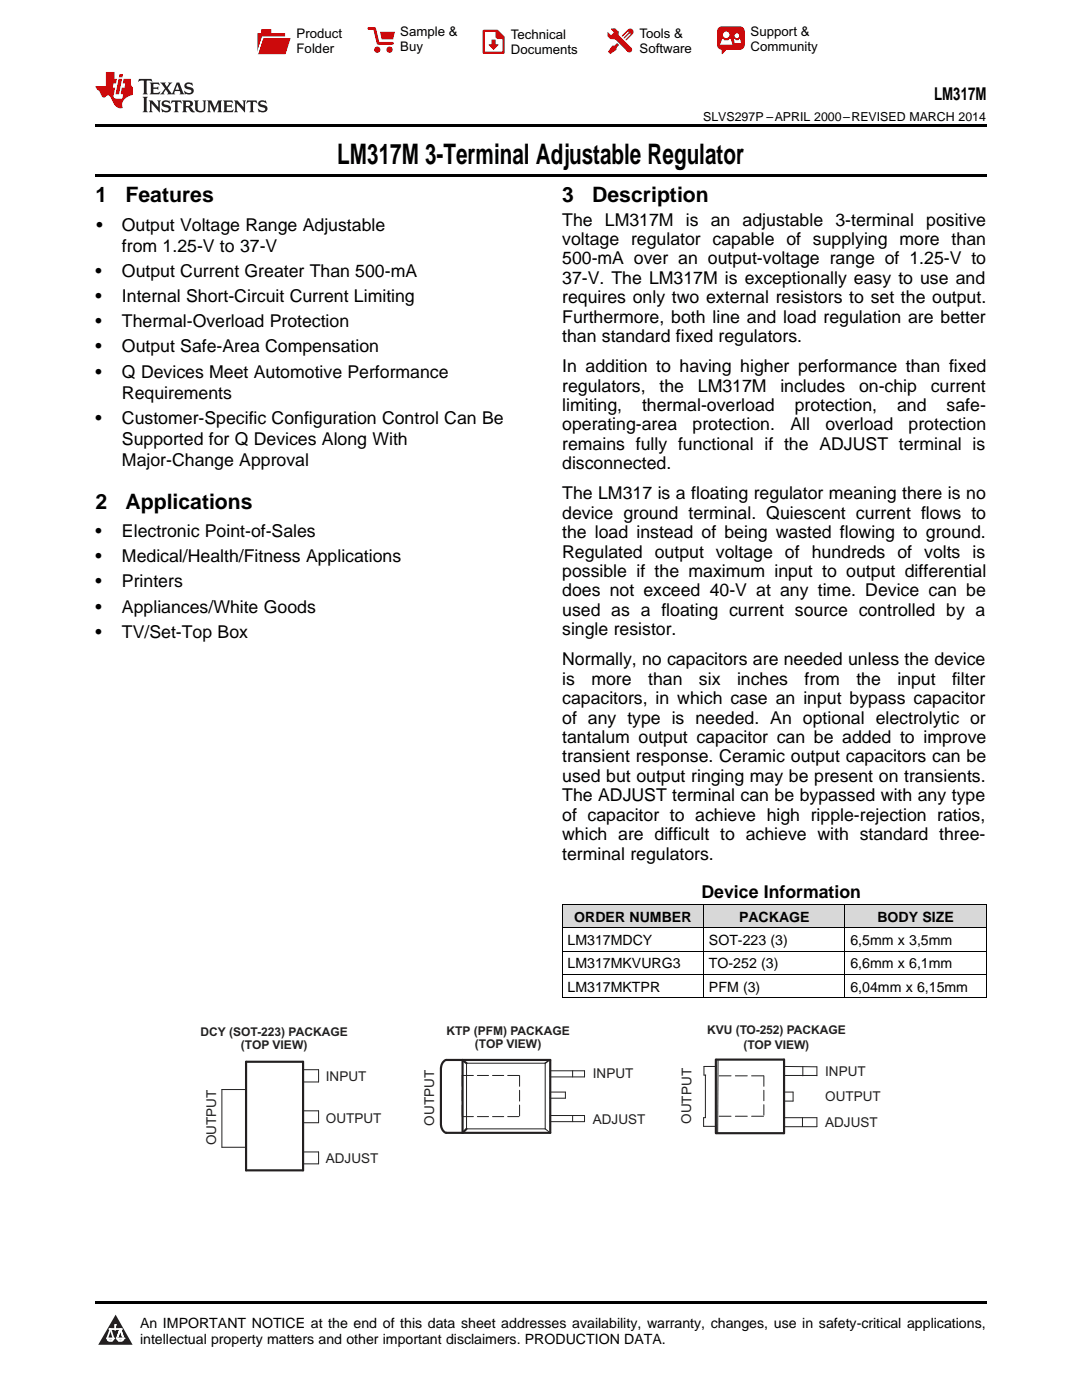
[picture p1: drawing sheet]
<svg xmlns="http://www.w3.org/2000/svg" width="216mm" height="279mm" viewBox="0 0 216 279" stroke-linecap="round" stroke-linejoin="round" font-family="sans-serif">
<defs><g id="words">
<text font-size="5.6" x="67.3" y="32.8">LM317M 3-Terminal Adjustable Regulator</text>
<g font-size="4.2">
<text x="19" y="40.4">1</text>
<text x="25" y="40.4">Features</text>
<text x="112.2" y="40.4">3</text>
<text x="118.2" y="40.4">Description</text>
<text x="19" y="101.5">2</text>
<text x="25" y="101.5">Applications</text>
</g>
<g font-size="3.5">
<text x="186.4" y="20">LM317M</text>
<text x="19.2" y="46.1">•</text>
<text x="24.3" y="46.1">Output Voltage Range Adjustable</text>
<text x="112.2" y="45">The LM317M is an adjustable 3-terminal positive</text>
<text x="24.3" y="50.3">from 1.25-V to 37-V</text>
<text x="112.2" y="48.9">voltage regulator capable of supplying more than</text>
<text x="112.2" y="52.8">500-mA over an output-voltage range of 1.25-V to</text>
<text x="19" y="55.3">•</text>
<text x="24.3" y="55.3">Output Current Greater Than 500-mA</text>
<text x="112.2" y="56.7">37-V. The LM317M is exceptionally easy to use and</text>
<text x="19" y="60.3">•</text>
<text x="19" y="65.3">•</text>
<text x="24.3" y="60.3">Internal Short-Circuit Current Limiting</text>
<text x="24.3" y="65.3">Thermal-Overload Protection</text>
<text x="112.2" y="60.5">requires only two external resistors to set the output.</text>
<text x="112.2" y="64.4">Furthermore, both line and load regulation are better</text>
<text x="19" y="70.3">•</text>
<text x="24.3" y="70.3">Output Safe-Area Compensation</text>
<text x="112.2" y="68.3">than standard fixed regulators.</text>
<text x="19" y="75.4">•</text>
<text x="24.3" y="75.4">Q Devices Meet Automotive Performance</text>
<text x="112.2" y="74.3">In addition to having higher performance than fixed</text>
<text x="24.3" y="79.6">Requirements</text>
<text x="112.2" y="78.1">regulators,</text>
<text x="112.2" y="82">limiting,</text>
<text x="128.1" y="82">thermal-overload</text>
<text x="131.6" y="78.1">the</text>
<text x="139.2" y="78.1">LM317M</text>
<text x="155.7" y="78.1">includes</text>
<text x="158.6" y="82">protection,</text>
<text x="171.4" y="78.1">on-chip</text>
<text x="179" y="82">and</text>
<text x="185.7" y="78.1">current</text>
<text x="188.9" y="82">safe-</text>
<text x="19" y="84.6">•</text>
<text x="24.3" y="84.6">Customer-Specific Configuration Control Can Be</text>
<text x="24.3" y="88.8">Supported for Q Devices Along With</text>
<text x="112.2" y="85.9">operating-area</text>
<text x="112.2" y="89.8">remains fully functional if the ADJUST terminal is</text>
<text x="138.2" y="85.9">protection.</text>
<text x="157.7" y="85.9">All</text>
<text x="164.7" y="85.9">overload</text>
<text x="181.3" y="85.9">protection</text>
<text x="24.3" y="93.1">Major-Change Approval</text>
<text x="112.2" y="93.7">disconnected.</text>
<text x="112.2" y="99.6">The LM317 is a floating regulator meaning there is no</text>
<text x="19" y="107.2">•</text>
<text x="24.3" y="107.2">Electronic Point-of-Sales</text>
<text x="112.2" y="103.5">device ground terminal. Quiescent current flows to</text>
<text x="112.2" y="107.4">the load instead of being wasted flowing to ground.</text>
<text x="19" y="112.2">•</text>
<text x="24.3" y="112.2">Medical/Health/Fitness Applications</text>
<text x="112.2" y="111.3">Regulated output voltage of hundreds of volts is</text>
<text x="19" y="117.2">•</text>
<text x="24.3" y="117.2">Printers</text>
<text x="112.2" y="115.1">possible if the maximum input to output differential</text>
<text x="112.2" y="119">does not exceed 40-V at any time. Device can be</text>
<text x="19" y="122.2">•</text>
<text x="24.3" y="122.2">Appliances/White Goods</text>
<text x="112.2" y="122.9">used as a floating current source controlled by a</text>
<text x="19" y="127.2">•</text>
<text x="24.3" y="127.2">TV/Set-Top Box</text>
<text x="112.2" y="126.8">single resistor.</text>
<text x="112.2" y="132.8">Normally, no capacitors are needed unless the device</text>
<text x="112.2" y="136.6">is</text>
<text x="118" y="136.6">more</text>
<text x="129.3" y="136.6">than</text>
<text x="139.5" y="136.6">six</text>
<text x="147.1" y="136.6">inches</text>
<text x="160.5" y="136.6">from</text>
<text x="170.9" y="136.6">the</text>
<text x="179.1" y="136.6">input</text>
<text x="190" y="136.6">filter</text>
<text x="112.2" y="140.5">capacitors, in which case an input bypass capacitor</text>
<text x="112.2" y="144.4">of any type is needed. An optional electrolytic or</text>
<text x="112.2" y="148.3">tantalum output capacitor can be added to improve</text>
<text x="112.2" y="152.2">transient response. Ceramic output capacitors can be</text>
<text x="112.2" y="156">used but output ringing may be present on transients.</text>
<text x="112.2" y="159.9">The ADJUST terminal can be bypassed with any type</text>
<text x="112.2" y="163.8">of capacitor to achieve high ripple-rejection ratios,</text>
<text x="112.2" y="167.7">which are difficult to achieve with standard three-</text>
<text x="112.2" y="171.6">terminal regulators.</text>
<text x="140" y="179.3">Device Information</text>
</g>
<g font-size="2.8">
<text x="114.6" y="183.9">ORDER NUMBER</text>
<text x="147.5" y="183.9">PACKAGE</text>
<text x="175.1" y="183.9">BODY SIZE</text>
<text x="113.2" y="188.6">LM317MDCY</text>
<text x="141.5" y="188.6">SOT-223 (3)</text>
<text x="169.7" y="188.6">6,5mm x 3,5mm</text>
<text x="113.2" y="193.3">LM317MKVURG3</text>
<text x="113.2" y="197.9">LM317MKTPR</text>
<text x="141.5" y="193.3">TO-252 (3)</text>
<text x="141.5" y="197.9">PFM (3)</text>
<text x="169.7" y="193.3">6,6mm x 6,1mm</text>
<text x="169.7" y="197.9">6,04mm x 6,15mm</text>
<text x="27.9" y="265">An IMPORTANT NOTICE at the end of this data sheet addresses availability, warranty, changes, use in safety-critical applications,</text>
<text x="27.9" y="268.2">intellectual property matters and other important disclaimers. PRODUCTION DATA.</text>
</g>
<g font-size="2.7" fill="#231f20">
<text x="65" y="215.7">INPUT</text>
<text x="118.3" y="215.2">INPUT</text>
<text x="164.7" y="214.8">INPUT</text>
<text x="164.7" y="219.7">OUTPUT</text>
<text x="65" y="224.1">OUTPUT</text>
<text x="86.6" y="224.6" transform="rotate(-90 86.6 224.6)">OUTPUT</text>
<text x="118.3" y="224.4">ADJUST</text>
<text x="137.9" y="224.3" transform="rotate(-90 137.9 224.3)">OUTPUT</text>
<text x="164.7" y="224.9">ADJUST</text>
<text x="43.1" y="228.6" transform="rotate(-90 43.1 228.6)">OUTPUT</text>
<text x="65" y="232.1">ADJUST</text>
</g>
<g font-size="2.6">
<text x="59.2" y="7.6">Product</text>
<text x="59.2" y="10.6">Folder</text>
<text x="79.9" y="7.3">Sample &amp;</text>
<text x="79.9" y="10.2">Buy</text>
<text x="101.9" y="7.8">Technical</text>
<text x="101.9" y="10.8">Documents</text>
<text x="127.6" y="7.6">Tools &amp;</text>
<text x="127.6" y="10.6">Software</text>
<text x="149.8" y="7.2">Support &amp;</text>
<text x="149.8" y="10.2">Community</text>
</g>
<text font-size="2.5" x="140.3" y="24.2">SLVS297P –APRIL 2000–REVISED MARCH 2014</text>
<g font-size="2.4" fill="#231f20">
<text x="40" y="206.7">DCY (SOT-223) PACKAGE</text>
<text x="48.1" y="209.3">(TOP VIEW)</text>
<text x="89.1" y="206.6">KTP (PFM) PACKAGE</text>
<text x="94.8" y="209.2">(TOP VIEW)</text>
<text x="141.1" y="206.4">KVU (TO-252) PACKAGE</text>
<text x="148.4" y="209.4">(TOP VIEW)</text>
</g>
</g></defs>
<g fill="#d8d8d8">
<path d="M112.2 180.6h28.2v4.6h-28.2z"/>
<path d="M140.4 180.6h28.2v4.6h-28.2z"/>
<path d="M168.6 180.6h28.2v4.6h-28.2z"/>
</g>
<path d="M23.1 262.4l3.4 6h-6.9z" fill="#231f20"/>
<path d="M21.4 267.1h1.2l-.3 .5h-.3a.55 .55 0 0 1-.6-.5z" fill-rule="evenodd" fill="#fff"/>
<path d="M21.4 267.1h1.2l-.3 .5h-.3a.55 .55 0 0 1-.6-.5z" fill="none" stroke="#231f20" stroke-width=".34"/>
<path d="M21.4 267.1l1.2 .1-.3 .4h-.5z" fill="none" stroke="#fff" stroke-width=".34"/>
<path d="M23 265.3h.1" fill="none" stroke="#fff" stroke-width=".34"/>
<path d="M23 264.4v.9z" fill="#fff"/>
<path d="M23 264.4v.9z" fill="none" stroke="#fff" stroke-width=".34"/>
<circle cx="23" cy="264.4" r=".17" fill="#fff"/>
<path d="M21.9 265.2h.1" fill="none" stroke="#fff" stroke-width=".34"/>
<path d="M21.9 265.2h2.3z" fill="#fff"/>
<path d="M21.9 265.2h2.3z" fill="none" stroke="#fff" stroke-width=".34"/>
<circle cx="24.2" cy="265.2" r=".17" fill="#fff"/>
<path d="M23.3 267.1h.1" fill="none" stroke="#fff" stroke-width=".34"/>
<path d="M24 265.2l-.7 1.9z" fill="#fff"/>
<path d="M24 265.2l-.7 1.9z" fill="none" stroke="#fff" stroke-width=".34"/>
<path d="M24 265.2l.7 1.9z" fill="#fff"/>
<path d="M24 265.2l.7 1.9z" fill="none" stroke="#fff" stroke-width=".34"/>
<path d="M24.6 267.1h.1" fill="none" stroke="#fff" stroke-width=".34"/>
<circle cx="21.4" cy="267.1" r=".17" fill="#fff"/>
<path d="M22.1 265.2l-.7 1.9z" fill="#fff"/>
<path d="M22.1 265.2l-.7 1.9z" fill="none" stroke="#fff" stroke-width=".34"/>
<path d="M22.1 265.2l.5 1.9z" fill="#fff"/>
<path d="M22.1 265.2l.5 1.9z" fill="none" stroke="#fff" stroke-width=".34"/>
<circle cx="22.6" cy="267.1" r=".17" fill="#fff"/>
<path d="M23.4 267.1h1.3a.65 .65 0 0 1-.7 .5 .65 .65 0 0 1-.6-.5z" fill-rule="evenodd" fill="#fff"/>
<path d="M23.4 267.1h1.3a.65 .65 0 0 1-.7 .5 .65 .65 0 0 1-.6-.5z" fill="none" stroke="#231f20" stroke-width=".34"/>
<path d="M23.4 267.1h1.3l-.4 .5h-.6z" fill="none" stroke="#fff" stroke-width=".34"/>
<path d="M23.3 267.1h.1" fill="none" stroke="#fff" stroke-width=".34"/>
<circle cx="24.7" cy="267.1" r=".17" fill="#fff"/>
<path d="M19 34.8h177.8v.5h-177.8zM19 24.7h177.8v.6h-177.8zM112.2 199.1l.1 .1zM168.5 199.1l.1 .1zM196.7 199.1l.1 .1zM19 259.7h177.8v.5h-177.8z" fill="#000"/>
<path d="M49.1 211.9h11.4v21.7h-11.4zM88.6 211.8l.5-.3h20.7v14.6h-20.7a1.6 1.6 0 0 1-1.1-1.5v-11.5l.2-.7zM92.2 211.5l.9 .7M92.3 211.5v14.6l.8-.8M142.8 211.5v14.7M142.9 211.5h13.6v14.7h-13.6" fill="none" stroke="#231f20" stroke-width=".43"/>
<path d="M92.2 214.6v8.2M92.2 214.6h11.5M103.7 214.6v8.2M92.2 222.8h11.5" fill="none" stroke="#231f20" stroke-width=".2" stroke-dasharray="2.2 .8"/>
<g fill="none" stroke="#231f20" stroke-width=".2">
<path d="M49.1 217.4h-4.8v11.6h4.8M60.5 213.5h3.1v2.4h-3.1zM93.1 212.2h15.7v13.1h-15.7zM109.8 213.7h6.8v1.2h-6.8zM109.8 217.9h3v1.3h-3zM114.3 213.7v1.2M140.8 214.6v8.5h-.4v1.7h2.4M142.9 212.8h-2.4v1.8h.3M143.3 211.5l-.1 14.7M156.5 217.9h1.8v1.8h-1.8M156.5 212.8l6.5 .1v1.8M156.5 214.6h6.5"/>
<path d="M160.2 212.8v1.9M60.5 221.7h3.1v2.4h-3.1zM60.5 229.9h3.1v2.4h-3.1zM108.8 225.3l1 .8M109.8 222.6h6.8v1.3h-6.8zM114.3 222.6v1.3M156.5 223.1h6.5v1.8h-6.5M160.1 223.1v1.8"/>
</g>
<path d="M109.7 211.5l-.9 .7" fill="none" stroke="#231f20" stroke-width=".29"/>
<path d="M143.5 214.7h8.9M143.5 222.8h8.9" fill="none" stroke="#231f20" stroke-width=".2" stroke-dasharray="2.4 .9"/>
<path d="M152.4 214.7v8.1" fill="none" stroke="#231f20" stroke-width=".2" stroke-dasharray="2.1 .8"/>
<path d="M112.2 199.1h84.6M112.2 194.5h84.6M112.2 189.8h84.6M112.2 185.2h84.6M112.2 180.5h84.6M112.2 180.5v18.7M140.4 180.5v18.7M168.6 180.5v18.7M196.8 180.5v18.7" fill="none" stroke="#000" stroke-width=".2"/>
<path d="M27.7 15.7l-.1 .6 .6-.2h.5v.1v2.2l-.2 .4h1l-.2-.4v-2.2v-.1h.5l.6 .2-.2-.6zM29.9 16.5l.2 .4v1.5l-.2 .4h1.9l.1-.6a1.09 1.09 0 0 1-1.3 .2v-.7h.6l.4 .2v-.6l-.2 .1-.8 .1v-.6l.2-.1a1.01 1.01 0 0 1 1 .2l-.1-.5zM32 16.5l.9 1.2-1 1.1h.9l-.2-.2 .5-.7 .5 .7-.3 .2h1.7l-.2-.2 .1-.4h1l.1 .4-.2 .2h1l-.3-.3-.7-2h-.5l-1 2.2-.8-1.1 .9-1.1h-.9l.2 .2-.4 .7-.4-.7 .2-.2zM35.4 16.9l.4 1h-.8zM37 16.6a.66 .66 0 0 0-.2 .8 .66 .66 0 0 0 .6 .4l.7 .2 .1 .2a.8 .8 0 0 1-.7 .4 .8 .8 0 0 1-.7-.5l.1 .7 .2-.1a.94 .94 0 0 0 1.1 .1 .94 .94 0 0 0 .4-1 1.48 1.48 0 0 0-1.3-.6v-.3a1.1 1.1 0 0 1 1.2 .2l-.2-.6-.2 .1-.5-.2zM28.5 19.3l.2 .4v2.3l-.2 .4h1l-.2-.4v-2.3l.2-.4zM29.7 20l.2 .4v1.6l-.2 .4h.8l-.3-.4 .1-1.4 1.6 1.8v-2l.2-.4h-.7l.2 .3v1.1l-1.2-1.4zM32.5 20.2a.66 .66 0 0 0-.2 .7 .66 .66 0 0 0 .6 .5l.6 .1 .2 .3a.8 .8 0 0 1-.8 .4 .8 .8 0 0 1-.7-.5l.2 .7 .2-.1a.94 .94 0 0 0 1 .1 .94 .94 0 0 0 .5-1 1.47 1.47 0 0 0-1.3-.6l-.1-.4a1.1 1.1 0 0 1 1.3 .2l-.2-.6-.2 .2-.5-.2zM34.3 20l-.2 .7a.64 .64 0 0 1 .8-.4v1.7l-.2 .4h1l-.3-.4 .1-1.7a.66 .66 0 0 1 .8 .4l-.2-.7zM36.3 20l.3 .4v1.6l-.3 .4h1l-.2-.2v-.8l.5 .1 .1 .1a.8 .8 0 0 0 1.2 .7l-1-1a.62 .62 0 0 0 .6-.6 .62 .62 0 0 0-.6-.6zM37.1 20.4l.1-.1a.48 .48 0 0 1 .6 .1 .48 .48 0 0 1 .1 .6l-.2 .1h-.6zM38.7 20l.2 .3a2.29 2.29 0 0 0 .4 2 1.05 1.05 0 0 0 1.7-.7v-1.3l.2-.3h-.8l.2 .4v1.2a.61 .61 0 0 1-.6 .5 .61 .61 0 0 1-.6-.5v-1.2l.3-.4zM41.3 20l.3 .4v1.6l-.3 .4h.8l-.2-.4v-1.5l.8 1.9 .9-1.9v1.5l-.2 .4h.9l-.2-.4v-1.6l.2-.4h-.8l-.7 1.6-.6-1.6zM44.5 20l.2 .4v1.6l-.2 .4h1.9l.2-.6a1.1 1.1 0 0 1-1.4 .2v-.7h.6l.4 .2v-.7l-.2 .2h-.8v-.5l.2-.2a1.02 1.02 0 0 1 1.1 .3l-.2-.6zM46.7 20l.2 .4v1.6l-.2 .4h.8l-.3-.4 .1-1.4 1.6 1.8v-2l.2-.4h-.7l.2 .3v1.1l-1.2-1.4zM49.3 20l-.1 .7a.64 .64 0 0 1 .8-.4v1.7l-.3 .4h1l-.2-.4v-1.7a.66 .66 0 0 1 .8 .4l-.1-.7zM51.7 20.2a.66 .66 0 0 0-.2 .7 .66 .66 0 0 0 .7 .5l.6 .1 .1 .3a.8 .8 0 0 1-.7 .4 .8 .8 0 0 1-.7-.5l.1 .7 .2-.1a.94 .94 0 0 0 1.1 .1 .94 .94 0 0 0 .4-1 1.48 1.48 0 0 0-1.2-.6l-.1-.4a1.1 1.1 0 0 1 1.2 .2l-.2-.6-.1 .2-.6-.2z" fill="#231f20"/>
<path d="M21.1 14.4v2.8h-2v.3l.9 1a.96 .96 0 0 0 1 .9 .59 .59 0 0 1 .5-.3 .59 .59 0 0 1 .5 .3l.4 .8a1.61 1.61 0 0 0 2.1 1.3 1.63 1.63 0 0 1 1.1-2.2l.9-.4v-1.5a1.6 1.6 0 0 1-.4-1.7h-1.4l-.2 1h.5l-.2 .8h-.5l-.2 1v.2l.5 .1-.2 .9h-.7a.74 .74 0 0 1-1-.7l.3-1.5h-.5l.2-.8h.5l.1-1h-.4v-1.3zM23.7 15.7l-.7 3.1h.8l.6-3.1zM23.8 14.8l-.1 .6h.7l.2-.6z" fill="#ee1d23"/>
<g fill="#d60000">
<path d="M52.1 5.8h2v.8h2.8v4.2h-5.5v-4.2h.7z" fill-rule="evenodd"/>
<path d="M52.4 7.5h5.6l-1 3.3h-5.6z" fill-rule="evenodd"/>
</g>
<path d="M52.4 7.4h5.7l-.1 .1h-5.5l-1.1 3.3z" fill-rule="evenodd" fill="#fff"/>
<path d="M52.4 7.4h5.7l-.1 .1h-5.5l-1.1 3.3z" fill="none" stroke="#fff" stroke-width=".2"/>
<path d="M73.6 5.7h1.1l.7 2.9h2.9" fill="none" stroke="#d60000" stroke-width=".55"/>
<g fill="#d60000">
<path d="M75.8 6.3h3l-.4 1.6h-2.2z" fill-rule="evenodd"/>
<circle cx="75.3" cy="9.9" r=".62"/>
<circle cx="77.7" cy="9.9" r=".62"/>
</g>
<path d="M96.5 6.2h2.7l1.3 1.2v3.1h-4z" fill="none" stroke="#d60000" stroke-width=".44"/>
<g fill="#d60000">
<path d="M98.1 7.9h.8v1h.5l-.9 1.1-1-1v-.1h.6z" fill-rule="evenodd"/>
<path d="M98.9 6.2h.3l1.3 1.2v.4h-1.3l-.3-.4z" fill-rule="evenodd"/>
<path d="M121.9 5.7h.8l.7 .6 .1 .7 2.5 2.5-.8 .8-2.3-2.3-1.1-.2-.6-.6v-.8l.7 .6 .5-.4v-.2l-.5-.5z" fill-rule="evenodd"/>
<path d="M122.2 9.1h.4l.5-.5 .4 .4-.5 .5v.4l-1.2 .9-.5-.5z" fill-rule="evenodd"/>
<path d="M125.3 5.9a.67 .67 0 0 1 .9 0 .67 .67 0 0 1 0 .9z" fill-rule="evenodd"/>
<path d="M125.3 5.9l.9 .9-1.2 1.2h-.2v-.2l1-.9v-.2h-.2l-.9 1h-.2v-.2l.9-1 .1-.2h-.3l-.9 1h-.2v-.2z" fill-rule="evenodd"/>
<circle cx="125.6" cy="9.9" r=".54"/>
</g>
<path d="M123.3 6.3v.7" fill="none" stroke="#d60000" stroke-width=".2"/>
<g fill="#d60000">
<path d="M143.4 5.5l.6-.2h3.6a.95 .95 0 0 1 1 .9v2.8a.95 .95 0 0 1-1 .9h-3.6a.95 .95 0 0 1-.9-.9v-2.8z" fill-rule="evenodd"/>
<path d="M144 9.9h.9l-.7 .9h-.2z" fill-rule="evenodd"/>
</g>
<g fill="#fff">
<path d="M146.6 8.6h1.3z"/>
<path d="M144.1 7.8h.3l.1 .2h.8l.2-.2h.3l.4 1.1h-2.5z" fill-rule="evenodd"/>
<path d="M146.4 7.8h.3l.1 .2h.5l.2-.2h.2l.2 .8h-1.3z" fill-rule="evenodd"/>
<circle cx="144.9" cy="6.9" r=".65"/>
<circle cx="147" cy="7.1" r=".48"/>
</g>
<use href="#words"/>
</svg>
